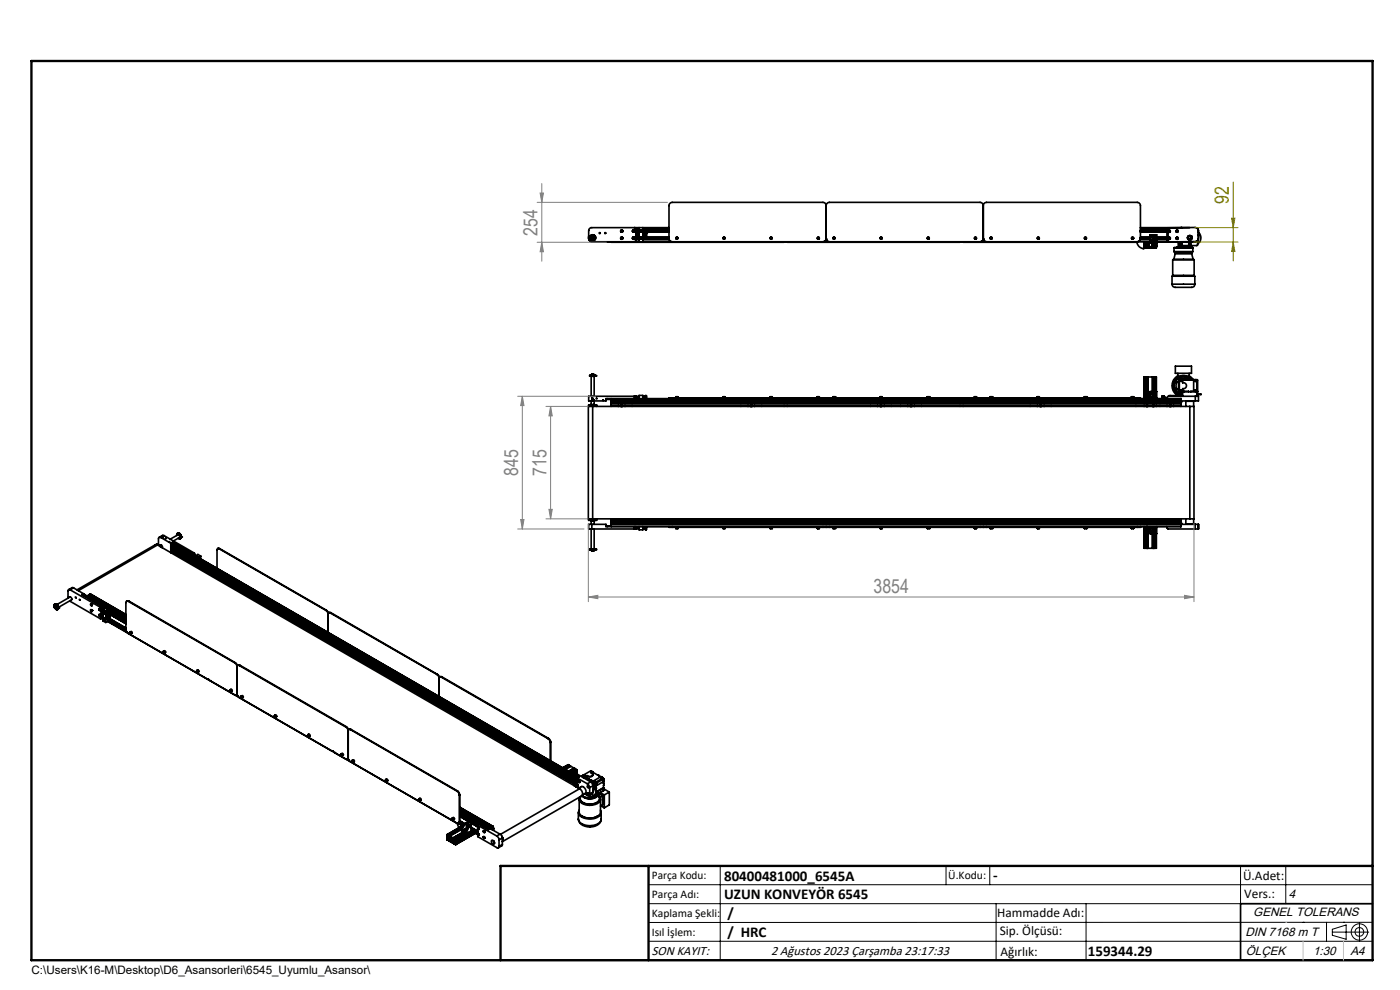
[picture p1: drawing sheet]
<svg xmlns="http://www.w3.org/2000/svg" width="297mm" height="210mm" viewBox="0 0 297 210" stroke-linecap="round" stroke-linejoin="round" font-family="sans-serif">
<defs><g id="words">
<text font-size="4.1" fill="#808000" x="260.7" y="43.3" transform="rotate(-90 260.7 43.3)">92</text>
<g font-size="4.1" fill="#808080">
<text x="114" y="50" transform="rotate(-90 114 50)">254</text>
<text x="109.9" y="100.9" transform="rotate(-90 109.9 100.9)">845</text>
<text x="115.9" y="100.9" transform="rotate(-90 115.9 100.9)">715</text>
<text x="185.3" y="125.7">3854</text>
</g>
<g font-size="3.2">
<text x="153.6" y="186.8">80400481000_6545A</text>
<text x="153.6" y="190.8">UZUN KONVEYÖR 6545</text>
<text x="210.7" y="186.6">-</text>
<text x="154.3" y="194.8">/</text>
<text x="154.3" y="198.8">/ HRC</text>
<text x="230.8" y="202.8">159344.29</text>
</g>
<g font-size="2.8">
<text x="263.7" y="186.7">Ü.Adet:</text>
<text x="263.9" y="190.5">Vers.:</text>
<text x="211.5" y="194.5">Hammadde Adı:</text>
<text x="138.3" y="202.6">SON KAYIT:</text>
<text x="163.6" y="202.6">2 Ağustos 2023 Çarşamba 23:17:33</text>
<text x="212.1" y="198.4">Sip. Ölçüsü:</text>
<text x="212.2" y="202.7">Ağırlık:</text>
</g>
<g font-size="2.6">
<text x="273.4" y="190.4">4</text>
<text x="265.9" y="194.4">GENEL TOLERANS</text>
<text x="264.2" y="198.5">DIN 7168 m T</text>
<text x="264.3" y="202.6">ÖLÇEK</text>
<text x="278.5" y="202.6">1:30</text>
<text x="286.5" y="202.6">A4</text>
</g>
<g font-size="2.5">
<text x="138.3" y="186.4">Parça Kodu:</text>
<text x="138.3" y="190.5">Parça Adı:</text>
<text x="201.2" y="186.5">Ü.Kodu:</text>
<text x="138.3" y="194.5">Kaplama Şekli:</text>
<text x="138.3" y="198.6">Isıl İşlem:</text>
<text x="6.7" y="206.7">C:\Users\K16-M\Desktop\D6_Asansorleri\6545_Uyumlu_Asansor\</text>
</g>
</g></defs>
<g fill="none" stroke="#000" stroke-width=".35">
<path d="M124.9 50.1l-.1 .5 .2 .4M125.2 51.1l.5 .3h3.9M125.6 50.4h.2v.1h-.2zM129.6 51.3h36.7M131.8 50.5h.2M131.8 49h.2v.1h-.2zM131.8 50.5l.1 .2 .1-.2M134.3 50.5h.2M134.3 49h.2v.1h-.2zM134.3 50.5l.1 .2 .1-.2M134.5 48.3l.4 .2v2.5l-.4 .3M134.8 48.4h.8"/>
<path d="M134.8 51.2h.8M134.9 49.9h.1M134.9 50.4h.7M134.9 48.8h.7M134.9 50.3h.7M134.9 49.2h.7M134.9 50.7h.7M134.9 48.9h.7M134.9 49h.7M134.9 50.5h.7M134.9 49.1h.7M134.9 50.6h.7"/>
<path d="M134.9 49.6v.3M134.9 49.6h.7M134.9 49.9h.7M134.9 49.6h.1M135.6 48.3v3M135.9 50.5h.2M135.9 49h.2v.1h-.2zM135.9 50.5l.1 .2 .1-.2M136.4 48.3v3M136.4 49.6h.7M136.4 49.9h.5M136.4 50.4h5.5"/>
<path d="M136.4 48.8h5.5M136.4 50.3h5.5M136.4 49.2h5.5M136.4 50.7h5.6M136.4 48.9h5.5M136.4 49h5.5M136.4 50.5h5.5M136.4 48.4h5.5M136.4 51.2h5.9M136.4 49.1h5.5M136.4 50.6h5.5M136.9 49.9h.1"/>
<path d="M136.9 49.5h.1M136.9 50.1h.1M136.9 49.6v.3M136.9 49.5v.6M136.9 49.9h.2M137.1 49.6v.1M137.1 49.9v.1M137.1 49.5h.1M137.1 50.1h.1M137.1 49.7v.2M137.1 49.7v.3M137.1 49.5v.1"/>
<path d="M137.1 49.5v.2M137.1 50v.1M137.1 50l-.2 .1M137.1 49.5h-.2v.6M141.9 48.3h-16.5l-.5 .4v1.9l.2 .5 .5 .2h122M141.9 50.6l.3 .5 .4 .2M143.5 50.5h.2M143.5 50.5l.2 .1M143.5 50.5l.1 .2 .1-.1M143.7 50.5v.1M153.5 50.5h.2M153.5 50.5l.1 .2 .1-.2"/>
<path d="M163.5 50.5h.2M163.5 50.5l.2 .1M163.5 50.5l.1 .2 .1-.1M163.7 50.5v.1M166.3 51.4h.7M167 51.3h36.7M173.5 50.5h.2M173.5 50.5l.1 .2 .1-.2M174.9 51.2h.7M175.3 43.6l-.3-.5-.4-.2-32.2 .1-.4 .2-.1 .3v7.1M175.3 50.6l-.3 .5-.4 .2M175.3 43.6l.1-.4 .5-.3h32l.4 .1 .3 .6"/>
<path d="M175.3 50.6l.1 .4 .5 .3M175.3 50.7h.1M175.3 43.6v7M176.8 50.5h.2M176.8 50.5l.1 .2 .1-.2M186.8 50.5h.2M186.8 50.5l.1 .1M186.8 50.5v.1M187 50.5l-.1 .1M187 50.5l-.1 .2-.1-.1M196.8 50.5h.2M196.8 50.5l.1 .2 .1-.2"/>
<path d="M203.7 51.4h.6M204.3 51.3h36.7M206.8 50.5h.2M206.8 50.5l.1 .2 .1-.2M208.2 51.2h.8M208.6 43.6l.2-.5 .5-.2 32.1 .1 .4 .2 .1 .3v7.1M208.6 50.6l.2 .5 .5 .2M208.6 50.6l-.3 .6-.4 .1M208.6 50.7h.1M208.6 43.6v7M210.1 50.5h.3M210.1 50.5l.2 .1"/>
<path d="M210.1 50.5l.2 .2 .1-.1M210.4 50.5l-.1 .1M210.4 50.5v.1M220.2 50.5h.2M220.2 50.5l.1 .2 .1-.2M230.2 50.5h.2M230.2 50.5l.1 .2 .1-.2M240.2 50.5h.1M240.2 50.5l.1 .2v-.2M241 51.4h.2M241.2 51.3l.4 .9 .9 .5h.2v-1.4M241.6 51.2h2.3"/>
<path d="M241.9 50.6l-.1 .4-.5 .3M241.9 50.4h2M241.9 48.3h10.5M241.9 48.8h5.6M241.9 50.3h2M241.9 49.2h5.6M241.9 50.7h2M241.9 48.9h5.6M241.9 49h5.6M241.9 50.5h2M241.9 48.4h5.6M241.9 49.1h5.6"/>
<path d="M241.9 50.6h2M242.7 51.7l.2 .1 .1-.2 .1 .4M242.7 51.9h.3v.2M242.7 52.6h.1M242.7 52.1h.1M242.7 51.7h.1M242.7 52.2h.1M242.7 52.6h.4M242.7 51.4h.4M242.7 52.1h.2v.2M242.7 51.3v.1M242.8 51.7h.1"/>
<path d="M242.8 51.6h.1M242.8 52.3h.1M242.8 52.2h.1M242.8 51.6v.1M242.8 51.9v.2M242.8 52.2v.4M242.8 52.2h-.1M242.9 52.3l.1 .1M242.9 51.9v.7M243 51.4l-.2 .2M243 51.4h.1M243 52.4h.1"/>
<path d="M243 51.5l.2 .2h.1M243 52.4h.2l-.1 .2M243 52.3v.3M243 52.1h.1M243 52.3h.1M243.1 51.4h.1M243.1 51.3h.1M243.1 52.6h.1M243.1 52.4v.2h-.4M243.1 52v.1l-.3 .2M243.1 52.4h.1M243.1 52.5v.1"/>
<path d="M243.1 52.5h.1M243.1 52h.1M243.1 51.3h.4M243.2 51.3v.2l-.2-.1M243.2 52h.1M243.2 52v.1M243.2 51.8h.1M243.2 51.8v.2M243.2 52.1h.2M243.2 52.1h.1M243.3 52.2l-.3 .1M243.3 52.2l.4 .1-.2 .3"/>
<path d="M243.3 52.2h.1M243.3 51.7h.1M243.4 51.8v.3M243.4 51.8h-.2M243.4 52.1h.1M243.5 51.3v.2l.2-.1M243.5 51.3h.1M243.6 51.4h.1M243.6 52h.1M243.6 52v.2M243.6 52.4h.1M243.6 52.5h.1"/>
<path d="M243.6 52.5v.1M243.6 52.6h.1M243.6 51.3h.1M243.6 51.3h.9M243.6 52.6h.8M243.6 51.7h.1M243.6 51.7v.3M243.6 52.2h.1M243.7 52.2v.2M243.7 51.5l-.3 .2M243.7 51.4h.1M243.7 51.6h.1"/>
<path d="M243.7 51.6v.1M243.7 52.3h.1M243.7 52.4h.1M243.7 51.4v.2M243.9 51.1v-1.3h1.5v1.3M243.9 51.1v.2M243.9 51.1h1.5M244.1 49.8v1.3M244.3 52.4h.1M244.3 52.3h.1M244.3 51.6v.1M244.3 51.6h.1"/>
<path d="M244.3 51.4h.1M244.3 51.4l.2 .1M244.3 51.4v.2M244.3 52.2v.2M244.3 52.2h.1M244.3 51.7l.1 .3M244.3 51.7h.1M244.3 51.5l.3 .2M244.4 52.6h.1M244.4 52.5h.1M244.4 51.4h.1M244.4 52.5v.1"/>
<path d="M244.4 50.9h.5M244.4 52.4h.1M244.4 52l-.1 .2M244.4 52h.1M244.4 50.9v.2M244.4 52.4v.1M244.5 51.3v.2M244.5 52.6h.1M244.5 50.2h.1M244.5 50.5h.1M244.5 50.5l.1 .1 .2-.1M244.5 50.2l.2-.2 .1 .2"/>
<path d="M244.5 51.4h.1M244.5 51.6h.1M244.5 51.6h.3M244.6 51.8v.3M244.6 52.1h.2M244.6 51.8h.2M244.6 52.1h.1M244.6 50.2l.2 .2zM244.6 50v.1M244.6 50.5v.1M244.7 52.2l.3 .1M244.7 52.2h.1"/>
<path d="M244.7 52.2l-.4 .1 .2 .1v.2h-1l.1-.2M244.7 50.5v.1M244.7 50v.1M244.8 51.8h.1M244.8 52.1h.1M244.8 52v.1M244.8 52h.1M244.8 51.8v.2M244.8 50.5h.1M244.8 50.2h.1M244.8 51.4h.1M244.8 51.3v.2"/>
<path d="M244.9 52.5h.1M244.9 50.9v.2M244.9 51.3h.1M244.9 51.4h.1M244.9 52.6h.1M244.9 52.5v.1M245 51.6l-.4 .1M245 52.4h-.2l.1 .2M245 51.5l-.6 .1M245 52.3v.1M245 51.5v.1M245 52.3h.1"/>
<path d="M245 52.4h.1M245 51.4h.1M245 51.6h.2M245 51.4l-.2 .1M245 52.3h.2M245 51.4v.2M245.1 52.3v-.2h.2v.5h-.4v-.2h.1M245.2 51.7h.1M245.2 52.2h.1M245.2 52.3h.1M245.2 51.6h.1M245.2 51.6v.1"/>
<path d="M245.2 52.2v.1M245.3 52.2h.1M245.2 49.8v1.3M245.3 51.3v.4M245.3 51.3v.4l-.2 .1-.1-.2-.1 .2v.3l.1 .2M245.3 51.7h-.1M245.3 51.7h.1M245.3 52.2v.4h-.4M245.3 51.7v.1M245.4 51.1v.2M245.4 50.4h2.2M245.4 50.3h2.2"/>
<path d="M245.4 50.7h2.2M245.4 50.5h2.2M245.4 51.2h2.2M245.4 50.6h2.2M247.8 48.3h6l.4 .5-.1 2.2-.3 .3h-6zM247.8 48.3h-.3l.1 3M247.9 50.5h.2M247.9 49h.2v.1h-.2zM247.9 50.5l.1 .2 .1-.2M248 48.9a.19 .19 0 0 1 .2 .1 .19 .19 0 0 1-.1 .2 .19 .19 0 0 1-.3-.1M248 50.3a.19 .19 0 0 1 .2 .3 .19 .19 0 0 1-.3 .1M248.1 50.3l.1 .3-.3 .1"/>
<path d="M248.1 48.8l.1 .4h-.3M248.8 55.1h4.5M248.8 58.4h4.5M248.8 55.1l.2-.1h4.2l.1 .1M248.8 55.1v3.3M248.8 58.4l.2 .2M249.1 52.6h3.9M249.1 53.4h3.9M249.1 53.4l.2 .3M249.1 52.6v.8M249.3 53.8h3.5M249.3 53.7h3.5"/>
<path d="M249.3 53.7v.1M249.3 53.8l-.3 1.2M249.6 50.5h.2M249.6 50.5l.1 .2 .1-.2M249.6 48.9l.2 .1M249.6 48.9l.2 .1-.2 .1M249.6 48.9v.2M249.6 50.3l.2 .2M249.7 48.9v.2M249.7 50.3l.2 .2M249.7 48.8l.2 .2M249.8 50.5l-.1 .2h-.2"/>
<path d="M249.8 49l-.1 .2-.2-.1M249.9 50.5l-.3 .2M249.9 49l-.1 .2h-.2M250 51.5h.2v.2h-.2M250 51.5v.2M250 51.4v.1M250 52.2l-.5 .3M250 52h.2M250 52.4h.2M250 52.4l-.3 .1M250 52.4v.1M250.2 52.4v.1"/>
<path d="M250.2 52.4l.1 .1M250.2 52.2h1.9M250.2 51.9h.5M250.2 51.8h.1M250.2 51.8h.5M250.2 51.4h.5M250.2 51.4v.9l-.2 .1v-.7M250.5 48.3h.1M250.6 48.3h.1M250.8 51.4h-.5M251.5 51.4h.2M251.9 50.5h.1"/>
<path d="M251.9 50.4h.1M252 52.4h.1M252 52.4v.1M252 50.3h.1M252 52.4l-.2 .1M252 50.6v.1M252 50.2h.1M252.1 52.4v.1M252.1 52.4l.3 .1M252.1 50.8h.1M252.1 52.1v.1M252.1 50.1h.1"/>
<path d="M252.3 50h.1M252.3 51.7l.1 .2 .1-.1M252.3 51.7l.2 .1M252.3 50.9h.1M252.3 51.8h.1M252.3 51.8h.2M252.4 50h.1M252.5 50.9h.1M252.6 52.1v.4l-.5-.3M252.7 50.1h-.1M252.7 50.1h.1M252.7 50.8h.1"/>
<path d="M252.8 50.2v.1M252.8 52.1v.4M252.8 50.6h.1M252.8 53.7v.1M252.8 50.7h.1M252.8 53.8l.3 1.2M252.8 50.4h.1M253 51.3h.3M253 53.4l-.2 .3M253 52.6v.8M253.1 51.3h.2M253.3 55.1v3.3"/>
<path d="M253.3 58.4l-.1 .2M254 48.4l.2 .5v1.5M254.1 51v1l-.2 .1h-3l-.2-.1v-.6M254.2 50.7l-.3 .5-.3 .1h-8.8M254.2 49.3a1.53 1.53 0 0 1-.1 2.4M254.2 49.8v.2M125.1 79.6h.1M125.1 79.8h.1M125.1 79.6h1.2M125.1 79.8h1.2M125.1 79.6v.2M125.4 79.8h.6"/>
<path d="M125.4 79.8v4.3M125.5 79.4h.4M125.5 79.4v.2M125.9 79.4v.2M126 79.8v4.3M126.3 79.6h.1M126.3 79.8h.1M126.4 79.6h.1M126.4 79.8h.1M126.4 79.6v.2M242.7 80v4.6M242.7 80h.5"/>
<path d="M243.1 80v4.6M243.2 80h.1M243.2 80v4.6M243.3 80v4.6M243.3 80h.1M243.4 80h.1M243.4 80v4.6M243.5 80h1M243.5 80v4.6M244.5 80v3.1M244.5 80h.1M244.6 80h.1"/>
<path d="M244.6 80v3.1M244.7 80h.1M244.7 80v3.1M244.8 80h.1M244.8 80v3.1M244.8 80h.5M244.9 80v3.1M245.3 80v3.1M245.3 80l-.1 4.4M248.6 60.3a1.06 1.06 0 0 0 1.5 .7h1.8a1.38 1.38 0 0 0 1.5-.5l.1-.2M248.6 60.3v-1.7h4.9v1.7M248.6 60.3h4.9"/>
<path d="M249.3 77.7h3.5v1.5h-3.5zM249.9 79.2v.8a2.22 2.22 0 0 1 2.4 0v-.8M249.9 79.9a2.26 2.26 0 0 0-1.1 2.1 2.26 2.26 0 0 0 1.4 1.9M249.9 79.7a2.4 2.4 0 0 0 0 4.2M252.3 79.9l.6 .5M252.3 79.7l.8 .8M124.9 86.2v-.3h1.7v.3M125.3 85.8l.7 .1zM125.4 85.9h.1M125.4 85.9h.6M125.4 85v.9M125.6 84.1h-.7v.9h.7"/>
<path d="M125.6 84.1h8.9M125.6 84.1v.9M125.7 86.2h-.9v23.9h.9M125.7 86.2v23.9M125.7 86.2h126.7M126 85.9h.1M126 85v.9M128.9 84.6v.1h.7M129.6 84.6h.1M129.6 86h.1M129.6 85.4v.1M129.6 85.1v.1"/>
<path d="M129.6 85.3v.1M129.6 85.2v.1M129.6 85.3h.1M129.6 85.1h120.9M129.6 84.6v.5M129.6 85.5v.5M129.6 86v.2M129.6 84.6h120.9M129.6 86h120.9M129.6 85.5h120.9M129.6 85.4h120.9M129.6 85.2h120.9"/>
<path d="M129.6 85.3h120.9M131.1 86v.2M131.2 86v.2M131.7 86v.2M131.8 86v.2M131.9 86v.2M132 86v.2M132.5 86v.2M132.6 86v.2M134.1 86v.2M134.5 84.1h.4M134.5 84.6h7.4"/>
<path d="M134.5 84.6h-5.9v.4h-3M134.5 84.1v.5M134.9 84.3v.1M134.9 84.1v.5M134.9 84.1v.3M134.9 84.1h.1M134.9 84.1h.7M134.9 84.4h.7M135.6 84.6v-.7h.8v.7M136.4 84.1h.5M136.4 84.4h.5M136.9 84.4h.1"/>
<path d="M136.9 84.1v.3M136.9 84h.1M136.9 84.5h.1M136.9 84v.5M136.9 84.3h.2M137.1 84l-.2 .1M137.1 84.3v.1M137.1 84v.1M137.1 84.4v.1zM137.1 84.1v.2M137.1 84.1v.3M137.1 84h.1"/>
<path d="M137.1 84l-.2-.1v.6M141.9 84.6h.7M142.6 84.4h-.7v.2M142.6 84.6h32M142.6 84.4v.2M142.6 84.4h32M143.4 84.2h.4M143.4 84.2v.2M143.8 84.2v.2M153.4 84.2h.4M153.4 84.2v.2M153.8 84.2v.2"/>
<path d="M157.2 86v.2M158.6 86v.2M158.7 86v.2M159.2 86v.2M159.3 86v.2M159.5 86v.2M159.6 86v.2M160.1 86v.2M161.6 86v.2M163.4 84.2h.4M163.4 84.2v.2M163.8 84.2v.2"/>
<path d="M166.3 86v.2M167 86v.2M173.4 84.2h.1M173.4 84.2h.4M173.4 84.2v.2M173.8 84.2h.1M173.8 84.2v.2M174.6 84.6h.7M174.6 84.4h.7M174.6 84.4v.2M175.3 84.6h.6M175.3 84.4h.6"/>
<path d="M175.3 84.4v.2M175.9 84.6h32M175.9 84.4h32M175.9 84.4v.2M176.7 84.2h.4M176.7 84.2v.2M177.1 84.2h.1M177.1 84.2v.2M184.7 86v.2M186.1 86v.2M186.2 86v.2M186.7 86v.2"/>
<path d="M186.7 84.2h.1M186.7 84.2h.4M186.7 84.2v.2M186.8 86v.2M186.9 86v.2M187 86v.2M187.1 84.2v.2M187.5 86v.2M187.6 86v.2M189.1 86v.2M191.1 86v.2M192.5 86v.2"/>
<path d="M192.6 86v.2M193.1 86v.2M193.2 86v.2M193.3 86v.2M193.4 86v.2M193.5 86v.2M194 86v.2M195.5 86v.2M196.7 84.2h.4M196.7 84.2v.2M197.1 84.2h.1M197.1 84.2v.2"/>
<path d="M203.7 86v.2M204.3 86v.2M206.7 84.2h.1M206.7 84.2h.5M206.7 84.2v.2M207.2 84.2v.2M207.9 84.6h.7M207.9 84.4h.7M207.9 84.4v.2M208.6 84.6h.7M208.6 84.4h.7M208.6 84.4v.2"/>
<path d="M209.3 84.6h32M209.3 84.4h32M209.3 84.4v.2M210 84.2h.5M210 84.2v.2M210.5 84.2h.1M210.5 84.2v.2M218.5 86v.2M220 86v.2M220.1 84.2h.1M220.1 84.2h.4M220.1 84.2v.2"/>
<path d="M220.1 86v.2M220.5 84.2h.1M220.5 84.2v.2M220.6 86v.2M220.7 86v.2M220.8 86v.2M220.9 86v.2M221 86v.2M221.4 86v.2M221.5 86v.2M223 86v.2M230 84.2h.1"/>
<path d="M230 84.2h.5M230 84.2v.2M230.1 84.2h.4M230.5 84.2h.1M230.5 84.2v.2M240 84.2h.1M240 84.2h.5M240 84.2v.2M240.1 84.2h.4M240.5 84.2h.1M240.5 84.2v.2M241 86v.2"/>
<path d="M241.3 84.6h.6M241.3 84.4h.6v.2M241.3 84.4v.2M241.9 84.6h8.7v.4h3M242.7 86v.2M243.1 86v.2M243.2 86v.2M243.3 86v.2M243.4 86v.2M243.5 86v.2M243.9 84.4v-1.3h1.5v1.3M243.9 84.4h1.5"/>
<path d="M243.9 84.4v.2M244.1 83.1v1.3M244.4 84.1h.5M244.4 84.1v.3M244.5 86v.2M244.5 83.4l.1-.1 .2 .1M244.5 83.4h.1M244.5 83.7h.1M244.5 83.7l.1 .2 .2-.2M244.5 83.6h.3l-.1 .1zM244.6 86v.2M244.6 83.3v.1"/>
<path d="M244.6 83.8v.1M244.7 83.3v.1M244.7 83.8v.1M244.7 86v.2M244.8 86v.2M244.8 83.7h.1M244.8 83.4h.1M244.9 84.1h.1M244.9 84.1v.3M244.9 86v.2M245.3 86v.2M245.4 84.4v.2"/>
<path d="M246.1 86v.2M246.5 84.1h.4M246.5 84.1v.2h.4v-.2M246.6 84.3h.1M246.6 84.3h.2M246.6 84.3v.3M246.8 84.3h.1M246.8 84.4h.2M246.8 84.3v.3M246.9 84.1h.1M246.9 84.1h.2M247 84.4v.2"/>
<path d="M247 84.1h.1M247.1 84.1v.3h-.3M247.5 86v.2M247.6 86v.2M248.1 86v.2M248.2 86v.2M248.4 83.9h-.4v.2M248.4 83.9v.2M248.4 86v.2M248.5 86v.2M249 86v.2M250 80.9a.89 .89 0 0 0-.5 1.2l.2 .5 .3 .1"/>
<path d="M250.2 80.6v2.4M250.2 83l.1 .2 .4 .2M250.4 83l.1-.3 .2 .1v.2M250.4 80.6l.1 .3 .2-.1v-.2M250.5 84.6h.1M250.5 86h.1M250.5 85.4v.1M250.5 85.1v.1M250.5 85.3v.1M250.5 85.2v.1M250.5 85.3h.1M250.5 84.6v.5"/>
<path d="M250.5 85.5v.5M250.5 86v.2M250.7 84.1v-1h3.4v1M250.8 83v.1M250.9 80.6v.6a.64 .64 0 0 1 .8 .6 .64 .64 0 0 1-.8 .6v.6M250.9 83.1v1M251.2 80.5h1M251.2 80.5l-.4 .1M251.2 80.5v.1M251.2 83v.1M251.6 86.2v-1.1h1.6v1.1M251.8 80.5h1.2"/>
<path d="M251.8 80.4l-.6-.2a.9 .9 0 0 0-1 .4M252 85v.1M252.2 80.5l-2.2 .1v2.4l2.2 .1M252.2 80.5h.4M252.4 86.2h.9v23.9h-.9M252.4 86.2v23.9M252.4 80.4a1.96 1.96 0 0 0-3.1 .5 1.96 1.96 0 0 0 1.4 2.8M252.5 80.4a2 2 0 0 0-3.2 .5 2 2 0 0 0 1.4 2.9 2.02 2.02 0 0 1-1.4-3 2.02 2.02 0 0 1 3.3-.4M252.6 80.5l.8 .1 .1 .3 .2-.1v-.2h.4v2.4h-.4v-.2l-.2-.1-.1 .3-.8 .1M252.6 80.5h1M252.7 80.4a2.12 2.12 0 0 0-3.5 .4 2.12 2.12 0 0 0 1.5 3.1h-2.3M252.8 85v.1"/>
<path d="M253.2 80.6v2.4M253.6 84.1h.6v.9h-.6M253.6 84.1h-5.8l-.2 .2v.3M253.6 80.5v.4M253.6 82.7v.4M253.6 84.1v.9M253.6 80.5l.4 .1M253.9 80.6v2.4M253.9 83.1v1M254 83v.1M254.1 83.6h.7l-.7 .1M33.2 115.5h.4"/>
<path d="M33.4 115.6l-.4-.1-16.7 9.6M33.4 115.6l89.5 51.7M33.4 115.6l-16.8 9.7M33.6 115.5l.4 .5M33.8 115.7l.2-.1a.39 .39 0 0 1 .4 .6M34.1 114l-.4 .1-.1 1.4M34.1 114l2.1 1.2M34.4 114.1h.2zM34.8 113.6h-.3l-.7 .4M34.8 113.6l-.7 .4M34.8 113.6l6.4 3.7M35.1 114.2l.1 .1z"/>
<path d="M35.8 114.9l.2 .1zM36.1 114.4l1.6-1a.38 .38 0 0 1 .4 .6l-1.3 .8M36.2 115.2v2M36.3 116.2l85.4 49.3M36.3 116.2v.3l85.4 49.4M36.3 116.9v.4M36.3 116.9l85.5 49.3M36.3 116.1v.1M36.3 116.1l85.5 49.3M36.3 116.8v.1M36.3 116.8l85.5 49.3M36.3 116.8h.1l85.5 49.3"/>
<path d="M36.6 116.8h-.1M36.6 115l4.2 2.5M36.6 115l-.4 .2M36.6 115v.9M36.6 116.7v.1M36.6 116.8l85.4 49.3M36.7 115.7h.3M36.7 115.7v.2M36.7 115.7l.2 .2M36.7 115.9l-.4 .2M36.7 115.9l85.4 49.3M36.9 115.8l85.5 49.3"/>
<path d="M36.9 115.9l85.5 49.3M36.9 115.8v.1M37 115.7l85.4 49.4M37 115.7h.1M37 115.7l-.1 .1M37 115.9v.1M37 116v.1M37 116l85.5 49.3M37.3 115.5l85.5 49.3M37.3 115.5l-.3 .2M37.3 115.5l85.4 49.3M37.5 113.4h.1"/>
<path d="M37.5 113.6a.38 .38 0 0 1 .3-.5 .38 .38 0 0 1 .4 .5l.1 .1M37.5 113.4a.37 .37 0 0 1 .4-.3 .37 .37 0 0 1 .3 .4l.1 .2M37.6 113.2l.3-.1 .3 .1 .3 .4M37.9 114.2h.1M37.9 113.4h.1M37.9 113.4l.3 .5M38 113.1l.5 .5M38.3 113.7a.34 .34 0 0 1 0 .5 .34 .34 0 0 1-.5 0M38.3 113.7a.33 .33 0 0 1 .1 .5 .33 .33 0 0 1-.5 0M38.5 113.6v.5l-.3 .2M38.5 113.6v.3M38.5 113.9h.1"/>
<path d="M40.8 117.5l.2 .1M41.2 117.3l.2 .4M41.2 117.3l-.4 .2M41.4 117.7v.2M41.4 117.7l-.2 .1M41.5 117.9l.6 .3M41.5 117.9h.1M41.5 117.9l.5-.3 .6 .4M42.1 118.2v.1M42.6 118l-.5 .2M42.6 118v.6M46.2 116.4h.4"/>
<path d="M46.5 116.4l-.3-.1-.2 .2v4M46.5 116.4l22.6 13.1M46.6 116.4h-.1M46.6 116.4l22.6 13M124.9 110.1v.3h1.7v-.3M125.1 116.5h.1M125.1 116.6h.1M125.1 116.6h1.2M125.1 116.5h1.2M125.1 116.5v.1M125.4 110.4h.1M125.4 112.2v4.2h.6v-4.2"/>
<path d="M125.4 110.4h.6M125.4 110.4v.8M125.5 116.9h.1M125.5 116.9h.4M125.5 116.6v.3M125.6 111.2h-.7v1h.7M125.6 112.2h8.9M125.6 111.2v1M125.6 111.2h3v.5h5.9M125.7 110.4h-.4h.7M125.7 110.4h.3M125.7 110.1h126.7"/>
<path d="M125.9 116.9h-.3M125.9 116.6v.3M126 110.4h.1M126 110.4v.8M126.3 116.6h.1M126.3 116.5h.1M126.4 116.5h.1M126.4 116.6h.1M126.4 116.5v.1M129.6 110.2v.1M129.6 111.6v.1M129.6 111.2h.1"/>
<path d="M129.6 111v.2M129.6 110.8v.1M129.6 111h.1M129.6 110.9h.1M129.6 111.5h-.7v.2M129.6 110.1v.1M129.6 110.3v.5M129.6 111.2v.4M129.6 110.3h120.9M129.6 110.2h120.9M129.6 110.8h120.9M129.6 111.6h120.9"/>
<path d="M129.6 111.2h120.9M129.6 111h120.9M129.6 110.9h120.9M131.1 110.1v.1M131.2 110.1v.1M131.7 110.1v.1M131.8 110.1v.1M131.9 110.1v.1M132 110.1v.1M132.5 110.1v.1M132.6 110.1v.1M134.1 110.1v.1"/>
<path d="M134.5 112.2h.4M134.5 111.7h7.4M134.5 111.7v.5M134.9 112.2h.1M134.9 111.7v.5M134.9 111.9v.3M134.9 111.9h.7M134.9 112.2h.7M134.9 111.9h.1M135.6 111.7v.7h.8v-.7M136.4 111.9h.5M136.4 112.2h.5"/>
<path d="M136.9 112.2h.1M136.9 111.9v.3M136.9 111.8h.1M136.9 112.3h.1M136.9 111.9h.1M136.9 111.8v.5M136.9 112h.2M136.9 112.3h.2M137.1 111.8v.1M137.1 112v.1M137.1 112.3h.1M137.1 111.8h-.2v.6"/>
<path d="M137.1 111.9v.1M137.1 111.9v.2M137.1 112.1v.2M137.1 112.3l-.2 .1M141.9 111.7v.2h.7M141.9 111.7h.7M142.6 111.7h32M142.6 111.7v.2M142.6 111.9h32M143.4 112.1h.4M143.4 111.9v.2M143.8 111.9v.2"/>
<path d="M153.4 112.1h.4M153.4 111.9v.2M153.8 111.9v.2M157.2 110.1v.1M158.6 110.1v.1M158.7 110.1v.1M159.2 110.1v.1M159.3 110.1v.1M159.5 110.1v.1M159.6 110.1v.1M160.1 110.1v.1M161.6 110.1v.1"/>
<path d="M163.4 112.1h.4M163.4 111.9v.2M163.8 111.9v.2M166.3 110.1v.1M167 110.1v.1M173.4 112.1h.1M173.4 112.1h.4M173.4 111.9v.2M173.8 112.1h.1M173.8 111.9v.2M174.6 111.9h.7M174.6 111.7h.7"/>
<path d="M174.6 111.7v.2M175.3 111.9h.6M175.3 111.7h.6M175.3 111.7v.2M175.9 111.7h32M175.9 111.9h32M175.9 111.7v.2M176.7 112.1h.4M176.7 111.9v.2M177.1 112.1h.1M177.1 111.9v.2M184.7 110.1v.1"/>
<path d="M186.1 110.1v.1M186.2 110.1v.1M186.7 110.1v.1M186.7 112.1h.4M186.7 112.1h.1M186.7 111.9v.2M186.8 110.1v.1M186.9 110.1v.1M187 110.1v.1M187.1 111.9v.2M187.5 110.1v.1M187.6 110.1v.1"/>
<path d="M189.1 110.1v.1M191.1 110.1v.1M192.5 110.1v.1M192.6 110.1v.1M193.1 110.1v.1M193.2 110.1v.1M193.3 110.1v.1M193.4 110.1v.1M193.5 110.1v.1M194 110.1v.1M195.5 110.1v.1M196.7 112.1h.4"/>
<path d="M196.7 111.9v.2M197.1 112.1h.1M197.1 111.9v.2M203.7 110.1v.1M204.3 110.1v.1M206.7 112.1h.5M206.7 112.1h.1M206.7 111.9v.2M207.2 111.9v.2M207.9 111.9h.7M207.9 111.7h.7M207.9 111.7v.2"/>
<path d="M208.6 111.9h.7M208.6 111.7h.7M208.6 111.7v.2M209.3 111.7h32M209.3 111.7v.2M209.3 111.9h32M210 112.1h.5M210 111.9v.2M210.5 112.1h.1M210.5 111.9v.2M218.5 110.1v.1M220 110.1v.1"/>
<path d="M220.1 112.1h.1M220.1 112.1h.4M220.1 111.9v.2M220.1 110.1v.1M220.5 112.1h.1M220.5 111.9v.2M220.6 110.1v.1M220.7 110.1v.1M220.8 110.1v.1M220.9 110.1v.1M221 110.1v.1M221.4 110.1v.1"/>
<path d="M221.5 110.1v.1M223 110.1v.1M230 112.1h.1M230 112.1h.5M230 111.9v.2M230.1 112.1h.4M230.5 112.1h.1M230.5 111.9v.2M240 112.1h.1M240 112.1h.5M240 111.9v.2M240.1 112.1h.4"/>
<path d="M240.5 112.1h.1M240.5 111.9v.2M241 110.1v.1M241.3 111.7h.6M241.3 111.7v.2M241.9 111.7v.2h-.6M242.7 111.7v4.6M242.7 110.1v.1M242.7 116.3h.5M243.1 110.1v.1M243.1 111.7v4.6M243.2 116.3h.1"/>
<path d="M243.2 110.1v.1M243.2 111.7v4.6M243.3 110.1v.1M243.3 111.7v4.6M243.3 116.3h.1M243.4 116.3h.1M243.4 110.1v.1M243.4 111.7v4.6M243.5 116.3h1M243.5 110.1v.1M243.5 111.7v4.6M243.9 111.9v1.3h1.5v-1.3"/>
<path d="M243.9 111.9h1.5M243.9 111.7v.2M244.1 111.9v1.3M244.4 112.1h.2M244.4 111.9v.2M244.5 110.1v.1M244.5 113.2v3.1M244.5 116.3h.1M244.5 112.5h.1M244.5 112.8h.1M244.5 112.8l.1 .2 .2-.2M244.5 112.5l.2-.1 .1 .1"/>
<path d="M244.6 116.3h.1M244.6 112.1h.3M244.6 110.1v.1M244.6 113.2v3.1M244.6 112.4v.1M244.6 112.9v.1M244.7 116.3h.1M244.7 110.1v.1M244.7 112.4v.1M244.7 112.9v.1M244.7 113.2v3.1M244.7 112.6l.1 .1h-.2"/>
<path d="M244.7 112.6l-.1 .1M244.7 112.6l-.1 .2M244.7 112.6l.1 .1-.2 .1M244.8 116.3h.1M244.8 110.1v.1M244.8 113.2v3.1M244.8 112.8h.1M244.8 112.5h.1M244.8 116.3h.5M244.9 112.1h.1M244.9 110.1v.1M244.9 111.9v.2"/>
<path d="M244.9 113.2v3.1M245.2 111.9l.1 4.4M245.3 110.1v.1M245.3 113.2v3.1M245.4 111.7v.2M246.1 110.1v.1M247.5 111.7v.3l.3 .2h5.7M247.5 110.1v.1M247.6 110.1v.1M248.1 110.1v.1M248.2 110.1v.1M248.4 110.1v.1"/>
<path d="M248.5 110.1v.1M249 110.1v.1M250.5 110.2v.1M250.5 111.6v.1M250.5 111.2h.1M250.5 111v.2M250.5 110.8v.1M250.5 111h.1M250.5 110.9h.1M250.5 110.1v.1M250.5 110.3v.5M250.5 111.2v.4"/>
<path d="M251.6 110.1v1.1h1.6v-1.1M252 111.2h.1M252.8 111.2h.1M253.5 112.2h.7M253.5 111.2h.7M253.5 111.2v1M253.5 111.2h-3v.5h-8.6M254.2 111.2v1M11.4 128.5a.39 .39 0 0 1 .5-.4 .39 .39 0 0 1 .3 .5l.1 .1M11.5 128.2a.63 .63 0 0 1 .7 .4 .63 .63 0 0 1-.1 .7 .78 .78 0 0 1-.6-1.1zM11.6 128.2h.5l.3 .4M11.6 128.6v.4h.2"/>
<path d="M11.6 128.6h.1M11.6 128.6h.4v.3l-.2 .1M11.6 128.6l.3 .3M11.6 128.9l.1 .1M11.7 128.8v.1M11.7 128.8h.1M11.7 128.8l-.1 .1M11.7 128.8l.1 .1M11.7 128.9h.1M11.8 128.9l-.1 .1M11.9 128.9l-.1 .1M11.9 129.2h.1"/>
<path d="M12 128.2h.1M12 128.2l.4 .4M12.1 128.2l2.8-1.6a.41 .41 0 0 1 .3 .6l-2.8 1.6M12.3 128.7v.5h-.4M12.4 128.6l.1 .4-.3 .3M12.4 128.6l.1 .3M12.5 128.9h.1M14.8 127.5l6.4 3.7 .2 .1 .1-.2M14.9 125.1h-.3l-.2 .1v1.7M14.9 125.1l6.3 3.7M15.6 124.7l-.3-.1-.7 .5M15.6 124.7l-.7 .4"/>
<path d="M15.6 124.7l2.1 1.2M17.7 125.9l-.3 .2 4.2 2.5M17.7 125.9v.4M17.7 126l.7 .4M17.7 126.1l.7 .3M17.7 126.1h.1M18 126.2l-.3 .1M18.2 126.5v.1M18.2 126.5l.3-.1 8.2 4.7M18.2 126.5l8.5 5M18.8 126.2l7.9 4.6M18.8 126.2v.2l7.9 4.6"/>
<path d="M18.8 126.3l7.9 4.5M18.9 126.4v.1M18.9 126.5h-.1M19.2 126h.1M19.2 126l7.5 4.4M19.2 126l-.4 .2M19.2 128.2a.19 .19 0 0 1 .3 0 .19 .19 0 0 1-.2 .3zM19.2 129.3a.2 .2 0 0 1 .3 .2 .2 .2 0 0 1-.2 .2zM19.3 129.3v.3l.2 .1M19.3 128.1l.2 .4M19.3 129.3v.2l.2 .1M19.3 128.1v.2l.2 .1"/>
<path d="M19.3 129.5h.2M19.3 129.5l.1 .1M19.4 129.5h.1M19.4 128.2l.1 .1M19.4 128.2h.1M19.4 129.4v.2M19.4 129.5h-.1M19.4 128.2l-.1 .1M19.5 129.5h.1M19.5 128.3h-.2M19.5 129.6h-.1M21 129.1a.19 .19 0 0 1 .3 .2 .19 .19 0 0 1-.2 .2z"/>
<path d="M21 130.3a.2 .2 0 0 1 .3 .2 .2 .2 0 0 1-.2 .2zM21.1 130.3v.3l.2 .1M21.1 129.1l.2 .4M21.1 130.5h.1M21.1 130.5l.1 .1M21.1 129.3l.1 .1M21.1 129.1v.2l.2 .1M21.2 130.4v.1M21.2 129.2v.1M21.2 129.2h.1M21.2 130.4v.2M21.2 130.5h-.1"/>
<path d="M21.2 130.5h.1M21.2 129.2l-.1 .1M21.2 128.8l.3 .4M21.2 129.3h-.1M21.2 129.3v.1M21.2 130.6h.1M21.2 129.4h.1M21.5 129.2v1.9M21.5 130.1v.1M21.6 128.6l.2 .4M21.6 128.6l-.4 .2M21.6 130l-.1 .1"/>
<path d="M21.6 131.2l.2 .1M21.7 131.1l.1 .1M21.7 131l.1 .1M21.8 131v-.1l-.3 .2M21.8 131l-.4 .3M21.8 128.7l.5 .3M21.8 130l-.1-.1-.2 .2 .3 .3M21.8 129.2l.6 .4M21.8 129.2l.5-.2 .6 .3M21.8 129.2v2.5l.6 .3M21.8 129v.2M21.8 129l-.3 .2"/>
<path d="M21.8 129.2h.1M21.8 129.1l.1 .1M22 131.1a.2 .2 0 0 1 .3 .1 .2 .2 0 0 1-.2 .2zM22 129.9a.2 .2 0 0 1 .3 .1 .2 .2 0 0 1-.1 .2zM22.1 131l-.1 .3 .3 .1M22.1 131h.1M22.1 129.8l-.1 .3 .3 .1M22.1 129.8h.1M22.1 131.3h.1M22.1 130l.1 .1M22.2 129.9h-.2l.1 .3 .2-.1M22.2 129.9l-.1 .1"/>
<path d="M22.2 129.9v.1M22.2 131.2v.1M22.2 131.2h.1M22.2 130h.1M22.2 131.1a.16 .16 0 0 0-.1 .2 .16 .16 0 0 0 .2 .1v-.1M22.2 131.2l-.1 .1M22.2 130h-.1M22.2 131.3h.1M22.2 130.1h.1M22.2 130v.1M22.3 131.4h.1M22.3 130.2h.1"/>
<path d="M22.4 129.6v2.4M22.6 130.8l.2 .2M22.8 130.6l.2 .1-.1 .1M22.8 131.8l50.6 29.2 .3 .1 .2-.3M22.9 130.9l-.1 .1M22.9 130.8l-.1 .3 .2 .1M22.9 130.8l.1 .1M22.9 129.3l-.5 .3M22.9 131.8l-.5 .2M22.9 129.3v1.3M22.9 131.2v.6M22.9 131.8l4 2.3"/>
<path d="M22.9 129.8l3.8 2.2M22.9 131.3l3.8 2.2M22.9 131.3l3.8 2.1M22.9 129.4l3.8 2.2M23 130.9v.1M23 131.2h.1M23 130l3.7 2.1M23 131.2h-.1M23 131v.2M23 131l.1 .2M23 130h.1M23 131.2l3.7 2.1"/>
<path d="M23 130h-.1M23.1 131.2h.1M23.1 130.6v.1M23.1 130.6l-.2 .2M23.1 130.6l.1 .1M23.1 130.8l-.1 .2M23.1 130.8l-.1 .1M23.1 130.7h.1M23.1 130l3.6 2.1M23.1 129.9v.1M23.1 130.7l.3 .1M23.2 130.7h.1"/>
<path d="M23.2 130.7l-.1 .1M23.2 131.2l3.5 2M23.2 131.2h-.1M23.3 130.7l.1 .2M23.3 130.7l-.2 .1M23.3 130.7l.1 .1M23.4 130.9l-.2 .3M23.4 130.8v.1M26.7 133.6l.2 .4 .3 .4M26.7 132.2l-3.8-2.1 3.8 2.2M26.8 134l-3.9-2.3 4 2.3M27.2 127.6l-.4-.1-.1 .3v5.8"/>
<path d="M27.2 127.6l22.6 13M27.3 127.5h-.5M27.3 127.5l-.1 .1M27.3 127.5l22.6 13.1M27.6 134.1v.3h.2M27.6 134.1l.4-.1v.3l-.2 .1M27.6 134.1l.3 .2M27.7 134.3h.1M27.7 134.2h.1M27.7 134.2v.1M27.7 134.2l.1 .1M27.8 134.3h.1"/>
<path d="M27.9 134.3l-.1 .1M34.6 138.2h.2a.17 .17 0 0 1 .1 .2 .17 .17 0 0 1-.2 .1 .17 .17 0 0 1-.1-.2zM34.7 138.1v.4h.2M34.7 138.1l.2-.1 .2 .2v.2l-.2 .1M34.7 138.1l.3 .3M34.7 138.4h.2M34.7 138.4l.1 .1M34.9 138.4h.1M34.9 138.4l-.1 .1M35 138.4l-.1 .1M69.1 129.5l.4 .4 .1 .4M69.2 129.4l.5 .7"/>
<path d="M69.2 129.4l-.1 .1M69.6 130.3v3.9M70.1 130h-.4l-.1 .3M70.1 130l22.6 13.1M70.2 130h-.5M70.2 130l22.6 13M70.2 130h-.1M41.8 142.2v.3l.2 .1M41.8 142.2h.1M41.8 142.2l.3-.1 .1 .2-.2 .3M41.8 142.2l.2 .3M41.8 142.4v.1"/>
<path d="M41.9 142.4h.1M41.9 142.4h-.1M41.9 142.4l-.1 .1M41.9 142.5h-.1M42 142.5v.1M44.1 144.1h.1M44.6 144.4h.1M48.8 146.4a.16 .16 0 0 1 .2 .1 .16 .16 0 0 1-.1 .2zM48.8 146.3v.2l.2 .2M48.8 146.3h.1M48.8 146.3l.3-.1 .1 .2v.2l-.2 .1M48.8 146.3l.2 .1v.3"/>
<path d="M48.9 146.5h.1M48.9 146.4v.1M48.9 146.4l.1 .1M49 146.5h.1M49 146.4v.1M49 146.5h-.1M49.8 140.6l.3 .3 .2 .5M49.9 140.6l.5 .6M49.9 140.6h-.1M50.1 147.5l.4 .2M50.1 147.5l.3 .1M50.3 147.1l-.1 .4-.4-.1"/>
<path d="M50.3 147.3l-.1 .2 .2 .1M50.3 147.1l.1 .6 .4 .3M50.3 141.4v5.7M50.8 141.2l-.4-.1-.1 .3M50.8 141.2l22.6 13M50.9 141.1h-.5M50.9 141.1l22.6 13.1M50.9 141.1l-.1 .1M51.2 147.7v.3l.2 .1M51.2 147.7h.1M51.2 147.7h.4v.2l-.2 .2M51.2 147.7l.2 .1v.3"/>
<path d="M51.2 147.9h.2M51.2 147.9l.1 .1M51.3 147.8h.1M51.3 147.8l-.1 .1M51.3 147.8v.1M51.3 147.9h.1M51.4 147.9l-.1 .1M58.3 151.8l-.1 .2 .3 .1M58.3 151.8h.1M58.3 151.8l.2-.1 .2 .1v.2l-.2 .1M58.3 151.8l.2 .1v.2M58.3 152h.1"/>
<path d="M58.4 151.9h.1M58.4 151.9l-.1 .1M58.4 152h-.1M65.3 155.8v.3l.2 .1M65.3 155.8h.1M65.3 155.8l.3-.1 .2 .2-.3 .3M65.3 155.8l.2 .1v.3M65.4 156v.1M65.4 156h.1M65.4 156l.1 .1M65.5 156v.1M65.5 156l-.1 .1"/>
<path d="M65.5 156.1h-.1M70.5 159.3h.1M70.9 159.6l26.1 15.1h.3l.1-.3M70.9 159.6h.1M72.4 159.9v.3l.2 .1M72.4 159.9h.4v.3l-.2 .1M72.4 159.9l.3 .3M73.4 154.2l.3 .3 .2 .5M73.5 154.2l.4 .6M73.5 154.2h-.1M73.9 155v5.8M74 154.7h.4"/>
<path d="M74.3 154.8l-.3-.1-.1 .3M74.3 154.8l22.7 13M74.4 154.7l-.1 .1M74.4 154.7l22.6 13.1M92.7 143.1l.4 .4 .1 .4M92.8 143l.4 .6M92.8 143l-.1 .1M93.2 143.9v3.8M93.6 143.6h-.3l-.1 .3M93.6 143.6l22.7 13.1M93.7 143.6h-.4M93.7 143.6h-.1"/>
<path d="M93.7 143.6l22.6 13M116.3 156.7l.3 .4 .1 .4M116.3 156.6l.3 .3 .2 .5M116.3 156.6v.1M116.7 157.5v3.9M116.8 157.4l-.1 .1M116.8 157.4v4M72.4 160.1h.2M72.4 160.1l.1 .1M72.5 160l.1 .1M72.5 160v.2M72.5 160.1h-.1"/>
<path d="M72.5 160.1h.1M72.6 160.1h.1M72.6 160.2h-.1M72.7 160.2l-.1 .1M73.7 161.1l.3 .2M73.7 161.1l.3 .1M73.9 160.8l.1 .4 .3 .4M73.9 161l-.2 .1M74.8 161.3l-.1 .2 .3 .2M74.8 161.3h.1M74.8 161.3h.3l.1 .2-.2 .2M74.8 161.3l.2 .1v.3"/>
<path d="M74.8 161.4l.1 .2zM74.9 161.4h.1M74.9 161.4v.1M74.9 161.4l-.1 .1M81.8 165.4l.3 .2-.1 .1zM81.8 165.4v.2l.3 .1M81.8 165.4h.1M81.8 165.4l.3-.1 .1 .1v.3h-.1M81.8 165.4h.2l.1 .3M81.8 165.6h.2M81.9 165.5l-.1 .1M81.9 165.5l.1 .1"/>
<path d="M82 165.5v.1M82 165.5h.1M82 165.5l-.2 .1M82 165.6h.1M88.9 169.4v.4h.2M88.9 169.4h.1M88.9 169.4h.4v.3l-.2 .1M88.9 169.4l.2 .2v.2M88.9 169.6l.1 .1M89 169.5l-.1 .1M89 169.5l.1 .1M89 169.6h.1"/>
<path d="M89 169.6h-.1M89.1 169.6l-.1 .1M89.1 169.7h-.1M94.8 177.7v.4l.3 .2M94.8 177.7l.1 .1M94.8 177.1h.1M94.8 177.4h.1M94.8 177.8h.1M94.8 178.1h.1M94.8 177.1v.3M94.8 177.7v.4M94.8 177.4l.1 .1"/>
<path d="M94.9 177.4h.1M94.9 177.8h.1M94.9 177.1l.2 .1M94.9 178.1l.2 .2M94.9 177.3h.1M94.9 177.8v.1M94.9 177.3l-.1 .1M94.9 177.3v.1M94.9 177.3l.1 .1M94.9 177.4v.1M94.9 177.9l.1 .1M94.9 177.4l.2 .2"/>
<path d="M95 177.4h.1M95 177.3h.1M95 178.1h.1M95 178h.1M95 177.3l-.1 .1M95 177.3v.1M95 178v.1M95 178.1l.1 .1M95 178l-.1 .1M95 178l-.2 .1M95 177.4l.1 .2M95 177.5h-.1"/>
<path d="M95.1 177.2l-.1 .1M95.1 177.3h.1M95.1 177.6v.1M95.1 178.2h.1M95.1 178.3h.1M95.1 177.2v.1M95.1 178.2v.1M95.1 177.4h-.1M95.1 177.6l-.3 .1M95.1 177.8l-.2 .1M95.1 177.7l-.1 .3M95.1 177.2l-.3-.1v.3"/>
<path d="M95.1 177.6l.1 .1M95.1 177.2v.2M95.1 178.1v.2M95.1 177.7l-.2 .1M95.2 177.9h.1M95.2 177.7h.1M95.2 177.7v.2M95.2 177.9l.1 .1M95.2 177.7l.2 .1M95.2 178h.2M95.2 178l-.2 .1M95.3 178h.1"/>
<path d="M95.3 177.7h.1M95.3 178l.1 .1M95.3 177.7h.2M95.3 178l-.2 .1M95.4 177.8v.2M95.4 177.8h.1M95.4 177.8l-.2 .1M95.4 178h.1M95.4 177.4h.1M95.4 178.3v.2l.7 .3M95.4 178.3l.1 .1M95.4 177.5l.1 .1"/>
<path d="M95.4 177.4l-.3 .2M95.4 177.5h.1M95.4 177.9h.1M95.4 177.9v.1M95.4 178v.1M95.4 178.4h.1M95.4 177.4v.1M95.4 178.1h.1M95.4 178.1l.1 .2M95.4 177.4l.7 .4M95.4 177.9l.4-.2-.4 .2M95.4 177.5l-.2 .2"/>
<path d="M95.4 178.1l-.3 .2M95.5 177.5h.1M95.5 178.4h.1M95.5 178.4h-.1M95.5 177.5h-.1M95.5 178.4v.1M95.5 178.5l.5 .3M95.5 177.4l.5 .4M95.5 177.6l-.2 .1M95.5 177.8h.1M95.5 177.8l.2-.2-.3 .3M95.5 178.2h.1"/>
<path d="M95.5 178.2v.1M95.5 177.6v.1M95.5 178.1v.1M95.5 178.3v.1M95.5 178.3h-.1M95.5 177.6h.1M95.5 177.7h.1M95.5 177.7v.1M95.5 178.3h.1M95.6 177.5l-.1 .1M95.9 177.7l-.5 .2M95.9 177.7l-.5 .3"/>
<path d="M96 178.6h.1M96 178.5h.1M96 178h.1M96 177.9v.1M96 177.8h.1M96 173.6l.2 .1-.1 .2zM96 178.6l.1 .1M96 177.8v.1M96 178.5v.1M96 177.8l.1 .1M96 178l-.5 .3M96 177.9l-.5 .3"/>
<path d="M96 177.9l-.5 .2M96 173.5v.3l.2 .1M96 178v.1M96 178.6l.2-.1zM96 173.5h.1M96 173.5l.2-.1 .2 .2v.2l-.2 .1M96 173.5l.2 .2v.2M96 177.9l.1 .2M96 173.7h.1M96 177.9h.1M96 173.7l.1 .1M96 178.8h.1"/>
<path d="M96 178.7h.1M96 178.1l.1 .2M96 177.8l-.6 .3M96.1 178.7h.1M96.1 178.3v.2M96.1 178.3h.1M96.1 177.9h.1M96.1 177.8h.1M96.1 178.4l-.1 .1M96.1 178.1l-.6 .3M96.1 177.8v.1M96.1 178.7v.1"/>
<path d="M96.1 178.8h.1M96.1 177.8l2.2-1.3-2.2 1.3M96.1 177.9h-.1M96.1 178.1l.1 .1M96.1 173.7h.1M96.1 178.8l.3-.1-.3 .1M96.1 173.7h-.1M96.1 178.4h.1M96.1 178.4l.1 .1M96.1 178.3v.1M96.1 173.7v.1M96.1 173.8h.1"/>
<path d="M96.2 178.5h.1M96.2 178.3h.1M96.2 178.2l-.1 .1M96.2 178.5v.1M96.2 178.2h.1M96.2 178.2v.1M96.2 178.6h.1M96.2 178.2l.1 .1M96.3 178.5h.1M96.3 178.3v.1M96.3 178.3h.1M96.3 178.6h.1"/>
<path d="M96.3 178.3l-.2 .1M96.3 178.6l-.2 .1M96.3 178.4v.1M96.3 178.4h.1M96.3 178.4l-.1 .1M96.3 178h.1M96.3 178.8l.3 .4M96.3 178.8l.2 .2M96.3 178.1h.1M96.3 178.1l-.1 .1M96.3 178l-.2 .1M96.4 178.1h.1"/>
<path d="M96.4 178h.1M96.4 178.3v.1M96.4 178.4v.1M96.4 178.5h.1M96.4 178.5v.1M96.4 179h.1M96.4 178.9h.1M96.4 178.9v.1M96.4 177.9l-.1 .2M96.4 177.9l.2 .2M96.4 178.6l.1 .2M96.4 177.9l-.1 .1"/>
<path d="M96.4 178.1l-.2 .1M96.4 178l.2 .1M96.4 178.9l-.1 .1M96.4 178.8h-.1M96.4 178.1v.1M96.4 178.8l.1 .2M96.4 178.2l-.1 .1M96.4 178.1l-.1 .2M96.5 178.1h.1M96.5 178.2v.1M96.5 179h-.1l.2 .1M96.5 178.8h.1"/>
<path d="M96.5 179h.1M96.5 178.3h.1M96.5 178.3h-.1M96.5 178.8l.1 .1M96.6 178.3v.1M96.6 178.7v.2M96.6 178.4l.1 .1M96.6 178.7l.1 .1M96.6 178.4l-.2 .1M96.6 178.8h-.1M96.6 178.3l-.2 .1M96.6 178.3h.1"/>
<path d="M96.6 178.4h.1M96.6 178.8h.1M96.6 178.9h.1M96.6 178.9l-.1 .1M96.6 178.1h.1M96.6 178.1l.1 .1M96.6 179.1h.1M96.6 178.5l-.2 .1M96.7 178.4h.1M96.7 178.8h.1M96.7 178.5h.1M96.7 178.4h-.1"/>
<path d="M96.7 178.8l-.1 .1M96.7 178.8l-.2 .2M96.7 178.1v.4M96.7 178.8v.3M96.7 178.3h-.1M96.7 178.2l-.1 .1M96.7 178.1l-.2 .2M96.7 178.1l-.2 .1M96.7 179.1l-.1 .1M96.9 174.6h.1M97 167.8l.3 .4 .1 .5M97 167.8l.4 .3 .1 .5"/>
<path d="M97 174.7h.1M97 174.7l.4 .9M97 167.8h.1M97.3 174.7l.8 .4M97.3 174.7l.9 .6M97.4 168.7v5.7M97.5 174.4l1 .5M97.5 174.3l-.2 .4 1 .5M97.5 172.9l3.8 2.1M97.5 168.6l-.1 .1M97.5 174.3l-.1 .1M97.5 168.6v5.7"/>
<path d="M97.5 172l6.5 3.7M97.5 174.1l1.1 .6M97.5 173.2l3.8 2.2M97.5 173.1l3.8 2.2M97.5 171.7l6.7 3.9M97.5 171.6l6.7 3.9M97.5 173l3.8 2.2M97.5 171.8l6.9 4M97.5 174.3l1 .6M97.5 174.2l1.1 .6M97.5 172.5l4 2.3M97.5 172.3l6.1 3.6"/>
<path d="M97.5 173l3.8 2.1M97.9 176.1l.1 .1M97.9 176.1v.2l1 .6M98 175.9l-2.6 1.5M98 175.7l-2.9 1.7M98 176.2l.8 .5M98.1 175.1h.1M98.1 175.6l-3 1.7M98.1 175.1v.1M98.1 175.5l-3 1.8M98.1 175.5l-3 1.7M98.1 175.1l-3.3 2"/>
<path d="M98.3 176.5l-2.2 1.3M98.4 176.6v.1M98.4 176.6h.1M98.4 176.6l-2.3 1.3M98.6 176l.1-.1 .3 .1M98.6 176.2h.1M98.6 176.2v.2l.2-.1M98.6 176.2l.3 .1M98.6 176l.1 .2 .3-.2M98.6 176v.3M98.6 176.4h.1M98.6 176.7l-2.2 1.2"/>
<path d="M98.7 176l.1 .1M98.7 176l.1 .1v-.1M98.7 176h.1M98.8 176.3h.1M98.8 176.1h.1M98.8 176.7h.1M98.8 176v.1M98.8 174.5l-.4 .6-.5 1M98.8 174.5l.2 .1M98.8 174.5h.2l1 .6M98.8 176.8l-2.2 1.3M98.9 176.7v.2"/>
<path d="M99 174.6l-.6 .7-.4 .9M99 174.6v1.1M99 174.6l.7 .5M99 175.7l-1 .5M99 175.7l.1 .1M99 176h.1M99 176v.1M99.1 175.1v.3l.2 .1M99.1 175.1l.2 .2v.2M99.1 175.4h.1M99.2 175.3v.1M99.2 175.3h.1"/>
<path d="M99.2 175.3l-.1 .1M99.2 175.4h-.1M99.2 175h.1l.1 .2M99.2 175.1l.3 .2M99.2 175.1h-.1M99.2 175v.1M99.2 175l.1 .1M99.3 175.5h.1M99.4 175.1h.1M99.4 175.2h.1M99.7 175.1l-.5 .6-.4 1M99.7 175.1h.1"/>
<path d="M99.8 175.1l-.6 .8-.3 .8M100 176.2l1.3 .8M100 175.1h-.2M100 175.1v1.2l-1.1 .6M100 175.5l1.3 .8M100 175.8l1.3 .8M100 175.7l1.3 .9M100 175.6l1.3 .8-1.3-.8M100 176.2l-3.3 2M100.3 176.4l-3.6 2.1M100.4 176.5l-3.8 2.2M100.5 176.6l-3.8 2.2"/>
<path d="M100.6 176.6l-3.9 2.2M100.9 176.7l-4.2 2.5M101.3 175l.1 2.5 4.2 2.4 .2-.2 .1-.2M101.3 175l4.1 2.3M101.3 175l.2-.3 2.1 1.2M101.4 177l.2 .1M101.4 175.7l.2 .2M101.4 176.8a.2 .2 0 0 1 .3 .1 .2 .2 0 0 1-.2 .3zM101.4 176.9l.1 .1M101.5 176.9h-.1M101.5 175.6l.1 .2-.2-.1M101.5 176.8l-.1 .1"/>
<path d="M101.5 175.6l-.1 .1M101.5 176.8l.1 .1M101.5 175.6h.1M101.5 176.8v.1M101.5 176.9h.1M101.5 175.7h.1M101.5 175.6v.1M101.6 176.8v.3l-.2-.2M101.6 175.6v.3l-.2-.2M101.6 176.9l-.1 .1M101.7 177l-.1 .1M101.7 175.8l-.1 .1"/>
<path d="M101.7 177.1h-.1M102.5 176.2a.2 .2 0 0 1 .3 .1 .2 .2 0 0 1-.1 .3zM102.6 177.4a.2 .2 0 0 1 .2 .2 .2 .2 0 0 1-.1 .2zM102.6 176.5l.2 .1M102.6 177.6h.1M102.6 176.4l.1 .1M102.7 177.5l-.1 .1M102.7 176.3l-.1 .1M102.7 177.5v.1M102.7 176.3h.1M102.7 177.5l.1 .2h-.2l.2 .1M102.7 177.5h.1"/>
<path d="M102.7 177.6h.1M102.7 176.2l.1 .3-.2-.1M102.7 176.3v.2M102.7 176.4v.1M102.8 177.7v.1M102.8 176.5v.1M102.9 177.7l-.1 .1M103.6 175.9h.1M103.8 175.9h.1M103.8 175.8h.1M103.9 175.8h.1M103.9 175.7v.1"/>
<path d="M103.9 175.7h.1M104 175.7l-.4 .2M104 175.7l2.1 1.2M104 175.7h.1M104.2 175.6h.1M104.2 175.5v.2M104.2 175.7l.3 .2M104.3 178.3a.44 .44 0 0 1 .5 .2 .44 .44 0 0 1-.1 .6l-.4-.3zM104.3 175.6h.1M104.3 175.5l.3 .2M104.3 175.5l.1 .1M104.4 175.7v.1"/>
<path d="M104.4 175.6h.1M104.4 175.6v.1M104.4 175.8l-.1 .1M104.4 175.6l-.2 .1M104.4 175.6h-.1M104.4 175.7h.1M104.4 175.6l.1 .1M104.5 175.7h.1M104.5 175.7v.2M104.5 175.7l-.1 .1M104.5 175.8h.1M104.5 175.7h-.1"/>
<path d="M104.5 175.7v.1M104.5 175.7l.1 .1M104.6 175.7v.1M104.6 175.7h.1M104.6 175.3v.1M104.6 176.1h.1M104.6 175.4h.1M104.6 175.3l-7.1-4.1 7.1 4.1M104.6 175.3l-.4 .2M104.6 175.8l-.1 .1M104.6 175.4l-.3 .1M104.6 176.1l-.3-.2 .3 .2"/>
<path d="M104.6 175.4l-.1 .3M104.7 178.4l.2 .3M105.4 177.3l.4 .4 .1 .4M105.9 178.1v1.4M106.1 176.9l.3 .3 .2 .6M106.1 176.9l-.7 .4M106.5 177.6l.2 .3-.1 .6M106.6 179.1l-.1 .3-.8 .4M106.6 177.8l-.7 .3M106.6 179.1l-.7 .4M106.6 177.8v1.3M119.4 162.9l1.1-.7z"/>
<path d="M120.5 162.2l.3 .2M120.7 163.6l2.1 1.2-.3 .3M120.7 163.6l.5-.1 4.1 2.4M120.7 163.6h.1M120.8 162.6v.1M120.8 162.4h.1M120.8 162.4l-1.1 .7M120.8 162.4l-1.1 .6M120.9 162.4l-1.1 .8M120.9 162.4l-1.2 .7M121.7 163.2l.1 .1M121.7 165.8h.1"/>
<path d="M121.7 165.5v.4M121.7 166.2h.1M121.7 165.6l.4 .2M121.7 165.6l.1 .1M121.8 163h.1M121.8 165.4l-.1 .1M121.8 165.9h.1M121.8 162.9l-1.2 .7M121.8 162.9l-.7-.3-1.2 .6M121.8 163l-1.2 .6M121.8 162.9v.2l-.7 .4M121.8 166.1l-.1 .5 .5 .2"/>
<path d="M121.8 163l-1.1 .6M121.8 165.4l.2 .2M121.8 166.4l.5 .3M121.8 166.3l.6 .4M121.8 165.8h.1M121.8 166.2v.1M121.8 166.3h.1M121.8 166.1h.1M121.8 165.7v.1M121.8 166.1v.2M121.8 165.8l.3 .2M121.9 166.2h.1"/>
<path d="M121.9 165.7h.2M121.9 165.7h.1M121.9 166.1h-.1M121.9 165.7l-.1 .2M121.9 166.1v.1M121.9 165.7l.2 .1M121.9 165.4h.1M121.9 165.8l.2 .1M121.9 166.1h.1M121.9 165.3l.5 .4M121.9 166.2l.6 .3M122 165.7h.1"/>
<path d="M122 165.4h.1M122 165.6h.1M122 166.1l-.1 .1M122 166.2l-.2 .1M122 165.4v.2M122 165.6l-.2 .1M122 166.2l.5 .3M122 166.1h.1M122 165.4v.2h.2M122 165.3h.1M122 165.5l.2 .1M122.1 166.1l.4 .2"/>
<path d="M122.1 165.3h.1M122.1 165.4l.2 .2M122.1 165.9v.1M122.1 165.8v.1M122.1 165.8h.1M122.1 165.7v.1M122.1 163.8l.1 .1M122.1 166l-.1 .1M122.1 165.3l-.3 .1M122.1 165.3l-.1 .1M122.1 165.4l.2 .1M122.1 165.2h.1"/>
<path d="M122.1 165.8l.1 .1M122.1 165.2l-.3 .2M122.1 165.2v.1M122.1 165.3l.3 .1M122.2 165.7h.1M122.2 165.8h.1M122.2 165.9h.1M122.2 165.7l-.1 .1M122.2 165.8h-.1M122.2 165.8v.1M122.2 165.7l.1 .1M122.2 166.8v.1"/>
<path d="M122.2 165.6h.1M122.2 165.6v.1M122.2 166.8h.1M122.2 166.9h.1M122.2 165.6l.2 .1M122.2 166.8h.2M122.2 166.8l.2 .1M122.2 166.9h.2M122.3 165.6h.1M122.3 165.6h-.1M122.3 165.8h.1M122.3 165.9h.1"/>
<path d="M122.3 165.9l-.3 .3M122.3 166.7h.1M122.3 166.8h.1M122.3 166.8l-.1 .1M122.3 165.8l-.1 .1M122.3 166.7l-.1 .2M122.3 166.8l.1 .1M122.3 166.7l-.5-.2 .4 .3M122.3 163.3h.1M122.3 165.5v.1M122.3 165.8v.1M122.3 166.8v.1"/>
<path d="M122.3 163.9l.1 .3M122.3 165.6l.1 .1M122.3 163.3l-.2-.2-.8 .4M122.3 164l-.1 .1M122.3 164h.1M122.3 163.9l-.1 .1M122.3 163.9l-.2 .1M122.3 163.3l-.7 .4M122.4 165.7h.1M122.4 165.6h.1M122.4 166.9h.1M122.4 166.8v.1"/>
<path d="M122.4 166.8h.1M122.4 163.3v.3l-.4 .3M122.4 165.1v.1M122.4 164l-.2 .1M122.4 165.6h-.1M122.4 163.3l-.7 .5M122.4 165.2l.1 .1M122.4 165.7l.1 .2M122.4 166.7v.2M122.4 166.9v.1M122.4 165.4l-.1 .1M122.4 165.7v.1"/>
<path d="M122.4 165.8l-.1 .1M122.4 166.7h-.1M122.4 165.2h.1M122.4 165.5l.1 .1M122.4 166.7l.1 .1M122.4 165.8h.1M122.4 165.1h.1M122.4 165.1l.1 1.9M122.4 165.4l.1 .1M122.4 166.7h.1M122.5 165.4l-.1 .2M122.5 165.3h.1"/>
<path d="M122.5 166.5h.1M122.5 165.1l2.1 1.2M122.5 166.6l-.1 .1M122.5 165.3l-.1 .1M122.5 166.5l-.1 .2M122.7 173.7a2.32 2.32 0 0 0 3 1.7 1.83 1.83 0 0 0 1.8-1.7M122.7 167.1h.2M122.7 173.7a2.37 2.37 0 0 0 2.9 1.4 1.86 1.86 0 0 0 1.9-1.4M122.7 172.3v1.4M122.7 164.8l.1 .1M122.7 164.9h.1M122.7 164.8l-.3 .4"/>
<path d="M122.7 164.9l-.3 .2M122.8 167.2l.5-.3a.96 .96 0 0 1 .8 1.4l-.6 .4M122.9 165.7l.1 .2M122.9 169.5v2.9l.2 .5 .4 .2M122.9 171.9a1.14 1.14 0 0 0 .9 1.6 3 3 0 0 0 3.7-.9l-.1-.7M122.9 167.3a1.06 1.06 0 0 1 .5 1.5l-16.8 9.7 .2-.5-.3-.6M122.9 167.3l-16.7 9.7M123 169a1.11 1.11 0 0 0 1 1.6 2.86 2.86 0 0 0 3.4-.9v-.5h-.2M123.5 173.1a3.3 3.3 0 0 0 3.2 0M123.7 164.5h-.2l.2 .3M123.7 164.5l.2 .1M123.7 164.8l.1 .1"/>
<path d="M123.7 164.8l-.1 .1M123.7 164.8h.1M123.8 165l.3-.2 2.1 1.2M123.8 164.7l-.1 .1M123.8 164.9v.1M123.9 164.6v.1M123.9 164.7l-.2-.1v.2M123.9 164.7l-.1 .2M124 164.5h.2l-.2 .2M124 164.5l-.1 .1M124 164.5v.2M124 164.7h-.1"/>
<path d="M124 168.4l.8 .4 .3-.4M124 164.7v.1M124 164.7h.2M124.1 164.6l-.1 .1M124.2 164.8l.9 .6M124.2 164.7v.1M124.6 168.2a.19 .19 0 0 1 .2 .1 .19 .19 0 0 1-.1 .3zM124.6 166.7a.19 .19 0 0 1 .3 .1 .19 .19 0 0 1-.2 .3zM124.6 164.6l-.4 .2M124.6 164.5l-.4 .2M124.6 164.5v.1M124.6 166.3l.3 .3 .2 .5"/>
<path d="M124.8 166.7l.1 .3M124.8 168.2l.1 .2M124.9 168.8l.7 .3M125.1 167.1v1.3M125.3 165.9l.3 .2 .2 .6M125.3 165.9l-.7 .4M125.4 165.6h.1M125.4 163.7l.2 .1M125.4 163.7v.1M125.4 165.6l.4 .1M125.5 163.6v.2M125.5 163.6l-.2-.1-1.6 1"/>
<path d="M125.5 163.6l-.1 .1M125.5 163.8h.1M125.6 163.8h.2M125.7 168.3l-.1 .8M125.7 168.3l-.7 .5M125.8 164.4a.74 .74 0 0 1-1.2 .2M125.8 168l-.1 .3M125.8 166.7l-.7 .4M125.8 166.7v1.3M125.8 168l-.7 .4M125.8 163.8l-.4 .2a.33 .33 0 0 1 .4 .4 .33 .33 0 0 1-.5 .3l-.7-.2M125.8 163.8v.1"/>
<path d="M125.8 165.7l.2 .1M125.8 163.9l-.3 .2M125.8 163.9l1.3 .6M125.9 166.6a1.35 1.35 0 0 1 0 2.1M125.9 167.5v.4M125.9 167.2l.1 .2zM126 165.8v.1M126 166.6a1.36 1.36 0 0 1 .1 2.1M126 167.2l.1 .1M126.1 165.7h.2l-.1 .2M126.1 165.9h.1M126.1 165.7l-.1 .1"/>
<path d="M126.1 165.7v.2M126.1 165.9h-.1M126.2 165.9v.1M126.2 165.9l.1 .1M126.2 166l-.5 .3M126.2 166l.1 .2M126.3 168.7h.1M126.3 166l.1 .2M126.3 166.4l.3-.1-.1 .2M126.3 167.2h.1M126.3 166.2l-.5 .3M126.3 166.2v1"/>
<path d="M126.3 168.5v.2l-.7 .4M126.3 166.3l.2 .2M126.3 166.5h.1M126.3 166.7h.1M126.4 168.4h.1M126.4 166.2l.1 .1M126.4 166.5v.2M126.4 168.4v.2M126.4 168.6l-.2 .2M126.4 168.3l.1 .1M126.5 168.2h.1l-.1 .2M126.5 168.2h.1"/>
<path d="M126.5 166.5h-.1M126.5 168.4h-.1M126.8 168.7a2.26 2.26 0 0 1-3.3 .1 2.46 2.46 0 0 0 3.1 .1l.3-.3 .2 .6a1.42 1.42 0 0 1-1.7 1.4 1.85 1.85 0 0 1-2.3-1.3l.1-.4M127 168.9a.98 .98 0 0 1-.7 1.5 2.57 2.57 0 0 1-3.3-.9l.2-.5M127 168.8l.2 .4M127.1 168.4l.7 .4M127.1 168.2a2.56 2.56 0 0 1-3.4 .7l-.2-.1M127.1 164.5l.3 .3M127.1 164.5v.1M127.3 168.1l.9 .5M127.4 169.5v2.7a2.01 2.01 0 0 1-2.4 1.3l-1-.1-.5-.3M127.5 170.9l.7 .5"/>
<path d="M127.5 164.9l.2 .1M127.5 164.9v.1M127.5 172.3v1.4M127.6 164.8l-.1-.1-1.7 1M127.6 164.8l-.1 .1M127.6 164.8v.2M127.6 165h.1M127.7 165h.3M127.8 168.8v1.9l-.4 .3M127.8 168.8l-.6 .4M127.9 165.5l.2 .1M127.9 167.4l.2 .1"/>
<path d="M127.9 165.6l.1 .1M127.9 167.5l.1 .1M128 165l-1.7 1M128 165l.1 .2M128 165.8l.1 .3M128 167.1l-1.5 .8M128 167.1h.1M128 166.1h.1M128.1 167.3l1.2 .7M128.1 165.2l-.1 .5M128.1 167.1l-.1 .5M128.1 165.2l-1.7 1"/>
<path d="M128.1 165.6v.2l-1.7 .9M128.1 166.1l-.1 1M128.1 167.5v.2M128.1 165.6l-.1 .1M128.1 167.1l-1.6 1M128.1 167.5l-.1 .1M128.1 167.7l-1.7 .9M128.1 167.7l-1.8 1M128.2 168.6v2.8M129.3 168v2.7l-1.1 .7M129.3 168l-1.1 .6M291.2 191.7h-28v12"/>
<path d="M106.2 203.7h185"/>
<circle cx="125.7" cy="50.4" r=".09"/>
<circle cx="125.7" cy="50.4" r=".18"/>
<circle cx="125.7" cy="50.4" r=".21"/>
<circle cx="125.7" cy="50.4" r=".63"/>
<circle cx="125.7" cy="50.4" r=".64"/>
<circle cx="127.2" cy="49.4" r=".12"/>
<circle cx="128.4" cy="49.4" r=".12"/>
<circle cx="131.9" cy="50.5" r=".24"/>
<circle cx="131.9" cy="49" r=".19"/>
<circle cx="131.9" cy="50.5" r=".19"/>
<circle cx="131.9" cy="49" r=".22"/>
<circle cx="131.9" cy="49" r=".1"/>
<circle cx="131.9" cy="50.5" r=".22"/>
<circle cx="131.9" cy="49" r=".21"/>
<circle cx="134.4" cy="50.5" r=".24"/>
<circle cx="134.4" cy="49" r=".19"/>
<circle cx="134.4" cy="50.5" r=".19"/>
<circle cx="134.4" cy="49" r=".22"/>
<circle cx="134.4" cy="49" r=".1"/>
<circle cx="134.4" cy="50.5" r=".22"/>
<circle cx="134.4" cy="49" r=".21"/>
<circle cx="136" cy="50.5" r=".24"/>
<circle cx="136" cy="49" r=".09"/>
<circle cx="136" cy="49" r=".23"/>
<circle cx="136" cy="50.5" r=".23"/>
<circle cx="136" cy="49" r=".19"/>
<circle cx="136" cy="50.5" r=".19"/>
<circle cx="136" cy="49" r=".22"/>
<circle cx="143.6" cy="50.5" r=".23"/>
<circle cx="143.6" cy="50.5" r=".19"/>
<circle cx="153.6" cy="50.5" r=".19"/>
<circle cx="153.6" cy="50.5" r=".22"/>
<circle cx="163.6" cy="50.5" r=".23"/>
<circle cx="163.6" cy="50.5" r=".19"/>
<circle cx="173.6" cy="50.5" r=".19"/>
<circle cx="173.6" cy="50.5" r=".22"/>
<circle cx="176.9" cy="50.5" r=".22"/>
<circle cx="176.9" cy="50.5" r=".19"/>
<circle cx="186.9" cy="50.5" r=".19"/>
<circle cx="186.9" cy="50.5" r=".22"/>
<circle cx="196.9" cy="50.5" r=".22"/>
<circle cx="196.9" cy="50.5" r=".19"/>
<circle cx="206.9" cy="50.5" r=".19"/>
<circle cx="206.9" cy="50.5" r=".22"/>
<circle cx="210.2" cy="50.5" r=".22"/>
<circle cx="210.3" cy="50.5" r=".19"/>
<circle cx="220.3" cy="50.5" r=".19"/>
<circle cx="220.3" cy="50.5" r=".22"/>
<circle cx="230.3" cy="50.5" r=".22"/>
<circle cx="230.3" cy="50.5" r=".19"/>
<circle cx="240.3" cy="50.5" r=".19"/>
<circle cx="240.3" cy="50.5" r=".22"/>
<circle cx="244.7" cy="50.3" r=".19"/>
<circle cx="244.7" cy="50.3" r=".2"/>
<circle cx="244.7" cy="50.3" r=".09"/>
<circle cx="248" cy="49" r=".1"/>
<circle cx="248.1" cy="49.1" r=".23"/>
<circle cx="248.1" cy="50.5" r=".24"/>
<circle cx="249.7" cy="50.5" r=".24"/>
<circle cx="249.7" cy="49" r=".24"/>
<circle cx="252.4" cy="51.8" r=".23"/>
<circle cx="252.4" cy="50.5" r=".34"/>
<circle cx="252.4" cy="50.4" r=".44"/>
<circle cx="252.4" cy="50.5" r=".47"/>
<circle cx="252.4" cy="50.4" r=".35"/>
<circle cx="252.4" cy="51.8" r=".14"/>
<circle cx="125.7" cy="84.6" r=".08"/>
<circle cx="126" cy="84.9" r=".07"/>
<circle cx="126.6" cy="84.6" r=".08"/>
<circle cx="128" cy="84.9" r=".08"/>
<circle cx="244.7" cy="83.6" r=".11"/>
<circle cx="244.7" cy="83.6" r=".22"/>
<circle cx="244.7" cy="83.6" r=".18"/>
<circle cx="34.6" cy="113.9" r=".08"/>
<circle cx="244.7" cy="112.7" r=".19"/>
<circle cx="244.7" cy="112.7" r=".22"/>
<circle cx="11.7" cy="128.8" r=".15"/>
<circle cx="16.1" cy="126.7" r=".09"/>
<circle cx="16.9" cy="127.2" r=".08"/>
<circle cx="27.7" cy="134.2" r=".15"/>
<circle cx="41.9" cy="142.4" r=".15"/>
<circle cx="51.3" cy="147.8" r=".15"/>
<circle cx="58.4" cy="151.9" r=".15"/>
<circle cx="65.4" cy="156" r=".14"/>
<circle cx="72.5" cy="160.1" r=".16"/>
<circle cx="74.9" cy="161.5" r=".16"/>
<circle cx="89" cy="169.6" r=".15"/>
<circle cx="98.8" cy="176" r=".16"/>
<circle cx="99.2" cy="175.3" r=".15"/>
<circle cx="101.5" cy="175.8" r=".19"/>
<circle cx="122.9" cy="165.8" r=".19"/>
</g>
<path d="M261.6 38.6v16.7M253.3 51.4h9.3M253.5 48.3h9.1M261.3 46.3h.7l-.4 2zM261.6 51.4l.4 1.9h-.7z" fill="none" stroke="#808000" stroke-width=".21"/>
<g fill="none" stroke="#808080" stroke-width=".21">
<path d="M114.9 38.9v16.5M113.9 42.9h27.7M113.9 51.4h14.8M114.6 40.9h.7l-.4 2zM114.9 51.4l.4 2h-.7zM109.8 84.1h16.5M110.8 84.1v28.1M110.8 84.1l.4 1.9h-.7zM115.8 86.2h8.9M116.8 86.2l.4 2h-.7zM116.8 86.2v23.9M109.8 112.2h14.1"/>
<path d="M110.5 110.2h.7l-.4 2zM115.8 110.1h8.9M116.5 108h.7l-.4 2.1zM124.8 111v16.6M253.3 111v16.6M124.8 126.6l2-.3v.7zM124.8 126.6h128.5M251.3 126.3l2 .3-2 .4z"/>
</g>
<g fill="none" stroke="#000" stroke-width=".21">
<path d="M137.6 187.7h153.6M137.6 191.7h153.6M137.6 199.7h153.6M152.8 183.7v20M200.7 183.7v4M210 183.7v4M211.3 191.7v12M230.4 191.7v12M263.2 183.7v20M272.8 183.7v8M276.4 195.6h.1M281.4 195.6v4.1"/>
<path d="M282.6 197.7h7.8M282.6 197.1l3-.9v3l-3-.8zM285 195.6h.1M288.4 195.8v3.8M291.2 195.6l-153.6 .1"/>
<circle cx="288.4" cy="197.7" r="1.74"/>
<circle cx="288.4" cy="197.7" r=".93"/>
</g>
<path d="M6.7 12.9h284.5v190.8h-284.5zM137.6 183.7v20M291.2 183.7h-185v20" fill="none" stroke="#000" stroke-width=".5"/>
<path d="M272.8 195.6h.1M276.4 199.7v4M285 199.7v4" fill="none" stroke="#c0c0c0" stroke-width=".21"/>
<path d="M261.3 46.3h.7l-.4 2zM261.6 51.4l.4 1.9h-.7z" fill="#808000"/>
<g fill="#808080">
<path d="M124.8 126.6l2-.3v.7zM251.3 126.3l2 .3-2 .4z"/>
<path d="M116.5 108h.7l-.4 2.1zM116.8 86.2l.4 2h-.7z"/>
<path d="M114.6 40.9h.7l-.4 2zM114.9 51.4l.4 2h-.7z"/>
<path d="M110.8 84.1l.4 1.9h-.7zM110.5 110.2h.7l-.4 2z"/>
</g>
<use href="#words"/>
</svg>
